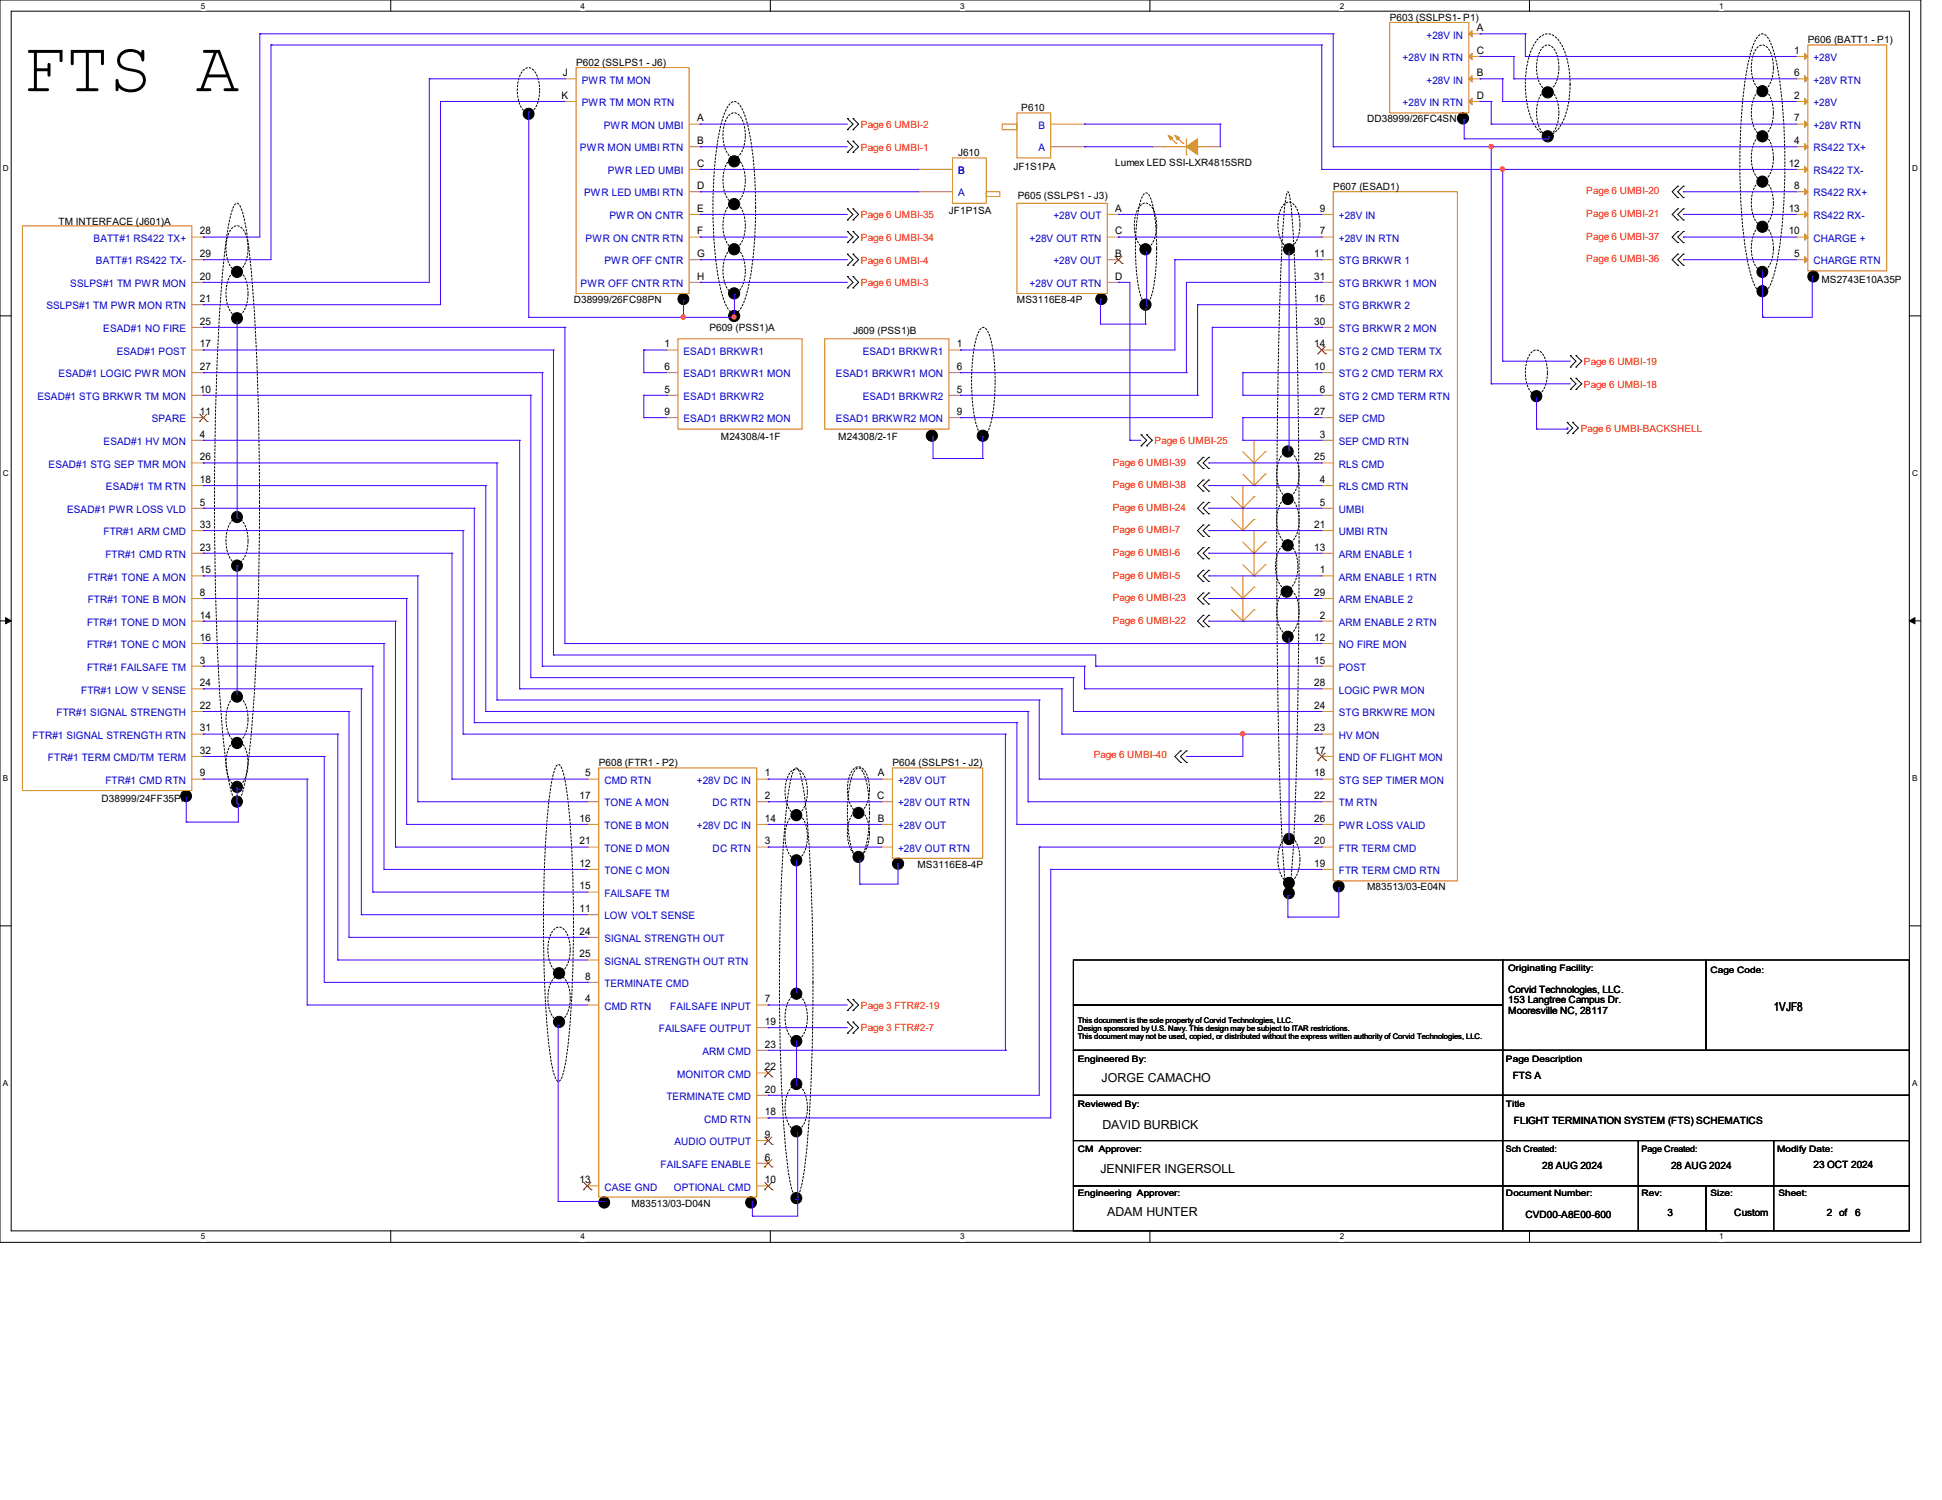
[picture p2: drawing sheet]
<svg xmlns="http://www.w3.org/2000/svg" width="279mm" height="216mm" viewBox="0 0 279 216" stroke-linecap="round" stroke-linejoin="round" font-family="sans-serif">
<defs><g id="words">
<text font-size="10.4" x="3.2" y="13.1">FTS A</text>
<g font-size="1.8">
<text x="255.2" y="145.5">1VJF8</text>
<text x="158.5" y="155.7">JORGE CAMACHO</text>
<text x="158.6" y="162.5">DAVID BURBICK</text>
<text x="158.3" y="168.9">JENNIFER INGERSOLL</text>
<text x="159.3" y="175">ADAM HUNTER</text>
</g>
<g font-size="1.5" fill="#00c">
<text x="205.2" y="5.5">+28V IN</text>
<text x="201.8" y="8.8">+28V IN RTN</text>
<text x="260.9" y="8.8">+28V</text>
<text x="83.7" y="12">PWR TM MON</text>
<text x="83.7" y="15.3">PWR TM MON RTN</text>
<text x="201.8" y="15.3">+28V IN RTN</text>
<text x="205.2" y="12">+28V IN</text>
<text x="260.9" y="15.3">+28V</text>
<text x="260.9" y="12">+28V RTN</text>
<text x="83.4" y="21.8">PWR MON UMBI RTN</text>
<text x="86.9" y="18.5">PWR MON UMBI</text>
<text x="149.4" y="18.5">B</text>
<text x="149.4" y="21.8">A</text>
<text x="260.9" y="18.5">+28V RTN</text>
<text x="260.9" y="21.8">RS422 TX+</text>
<text x="84" y="28.3">PWR LED UMBI RTN</text>
<text x="87.5" y="25.1">PWR LED UMBI</text>
<text x="137.8" y="25.1">B</text>
<text x="137.8" y="28.3">A</text>
<text x="260.9" y="25.1">RS422 TX-</text>
<text x="260.9" y="28.3">RS422 RX+</text>
<text x="13.5" y="34.8">BATT#1 RS422 TX+</text>
<text x="84.2" y="34.8">PWR ON CNTR RTN</text>
<text x="87.7" y="31.5">PWR ON CNTR</text>
<text x="148.1" y="34.8">+28V OUT RTN</text>
<text x="151.6" y="31.5">+28V OUT</text>
<text x="192.6" y="31.5">+28V IN</text>
<text x="192.6" y="34.8">+28V IN RTN</text>
<text x="260.9" y="31.5">RS422 RX-</text>
<text x="260.9" y="34.8">CHARGE +</text>
<text x="10.1" y="41.3">SSLPS#1 TM PWR MON</text>
<text x="13.8" y="38.1">BATT#1 RS422 TX-</text>
<text x="83.5" y="41.3">PWR OFF CNTR RTN</text>
<text x="87" y="38.1">PWR OFF CNTR</text>
<text x="148.1" y="41.3">+28V OUT RTN</text>
<text x="151.6" y="38.1">+28V OUT</text>
<text x="192.6" y="38.1">STG BRKWR 1</text>
<text x="192.6" y="41.3">STG BRKWR 1 MON</text>
<text x="260.9" y="38.1">CHARGE RTN</text>
<text x="6.7" y="44.5">SSLPS#1 TM PWR MON RTN</text>
<text x="14.9" y="47.8">ESAD#1 NO FIRE</text>
<text x="192.6" y="44.5">STG BRKWR 2</text>
<text x="192.6" y="47.8">STG BRKWR 2 MON</text>
<text x="16.8" y="51.1">ESAD#1 POST</text>
<text x="98.3" y="51.1">ESAD1 BRKWR1</text>
<text x="124.1" y="51.1">ESAD1 BRKWR1</text>
<text x="192.6" y="51.1">STG 2 CMD TERM TX</text>
<text x="5.4" y="57.6">ESAD#1 STG BRKWR TM MON</text>
<text x="8.4" y="54.3">ESAD#1 LOGIC PWR MON</text>
<text x="98.3" y="54.3">ESAD1 BRKWR1 MON</text>
<text x="98.3" y="57.6">ESAD1 BRKWR2</text>
<text x="120.3" y="54.3">ESAD1 BRKWR1 MON</text>
<text x="124.1" y="57.6">ESAD1 BRKWR2</text>
<text x="192.6" y="54.3">STG 2 CMD TERM RX</text>
<text x="192.6" y="57.6">STG 2 CMD TERM RTN</text>
<text x="14.9" y="64.1">ESAD#1 HV MON</text>
<text x="21.8" y="60.8">SPARE</text>
<text x="98.3" y="60.8">ESAD1 BRKWR2 MON</text>
<text x="120.3" y="60.8">ESAD1 BRKWR2 MON</text>
<text x="192.6" y="60.8">SEP CMD</text>
<text x="192.6" y="64.1">SEP CMD RTN</text>
<text x="7" y="67.3">ESAD#1 STG SEP TMR MON</text>
<text x="15.2" y="70.6">ESAD#1 TM RTN</text>
<text x="192.6" y="67.3">RLS CMD</text>
<text x="192.6" y="70.6">RLS CMD RTN</text>
<text x="9.7" y="73.8">ESAD#1 PWR LOSS VLD</text>
<text x="14.9" y="77">FTR#1 ARM CMD</text>
<text x="192.6" y="73.8">UMBI</text>
<text x="192.6" y="77">UMBI RTN</text>
<text x="12.6" y="83.6">FTR#1 TONE A MON</text>
<text x="15.2" y="80.3">FTR#1 CMD RTN</text>
<text x="192.6" y="80.3">ARM ENABLE 1</text>
<text x="192.6" y="83.6">ARM ENABLE 1 RTN</text>
<text x="12.6" y="86.8">FTR#1 TONE B MON</text>
<text x="192.6" y="86.8">ARM ENABLE 2</text>
<text x="12.5" y="93.3">FTR#1 TONE C MON</text>
<text x="12.5" y="90.1">FTR#1 TONE D MON</text>
<text x="192.6" y="90.1">ARM ENABLE 2 RTN</text>
<text x="192.6" y="93.3">NO FIRE MON</text>
<text x="11.7" y="99.8">FTR#1 LOW V SENSE</text>
<text x="12.5" y="96.6">FTR#1 FAILSAFE TM</text>
<text x="192.6" y="96.6">POST</text>
<text x="192.6" y="99.8">LOGIC PWR MON</text>
<text x="4.7" y="106.3">FTR#1 SIGNAL STRENGTH RTN</text>
<text x="8.1" y="103.1">FTR#1 SIGNAL STRENGTH</text>
<text x="192.6" y="103.1">STG BRKWRE MON</text>
<text x="192.6" y="106.3">HV MON</text>
<text x="6.9" y="109.6">FTR#1 TERM CMD/TM TERM</text>
<text x="15.2" y="112.8">FTR#1 CMD RTN</text>
<text x="87" y="112.8">CMD RTN</text>
<text x="100.2" y="112.8">+28V DC IN</text>
<text x="129.2" y="112.8">+28V OUT</text>
<text x="192.6" y="112.8">STG SEP TIMER MON</text>
<text x="192.6" y="109.6">END OF FLIGHT MON</text>
<text x="87" y="119.3">TONE B MON</text>
<text x="87" y="116.1">TONE A MON</text>
<text x="100.2" y="119.3">+28V DC IN</text>
<text x="102.5" y="116.1">DC RTN</text>
<text x="129.2" y="119.3">+28V OUT</text>
<text x="129.2" y="116.1">+28V OUT RTN</text>
<text x="192.6" y="116.1">TM RTN</text>
<text x="192.6" y="119.3">PWR LOSS VALID</text>
<text x="87" y="125.8">TONE C MON</text>
<text x="87" y="122.6">TONE D MON</text>
<text x="102.5" y="122.6">DC RTN</text>
<text x="129.2" y="122.6">+28V OUT RTN</text>
<text x="192.6" y="122.6">FTR TERM CMD</text>
<text x="192.6" y="125.8">FTR TERM CMD RTN</text>
<text x="87" y="129.1">FAILSAFE TM</text>
<text x="87" y="132.3">LOW VOLT SENSE</text>
<text x="87" y="135.6">SIGNAL STRENGTH OUT</text>
<text x="87" y="142.1">TERMINATE CMD</text>
<text x="87" y="138.9">SIGNAL STRENGTH OUT RTN</text>
<text x="87" y="145.3">CMD RTN</text>
<text x="94.8" y="148.6">FAILSAFE OUTPUT</text>
<text x="96.4" y="145.3">FAILSAFE INPUT</text>
<text x="97.4" y="155.1">MONITOR CMD</text>
<text x="101.1" y="151.9">ARM CMD</text>
<text x="95.9" y="158.3">TERMINATE CMD</text>
<text x="101.3" y="161.6">CMD RTN</text>
<text x="97" y="164.8">AUDIO OUTPUT</text>
<text x="87" y="171.4">CASE GND</text>
<text x="95" y="168.1">FAILSAFE ENABLE</text>
<text x="96.9" y="171.4">OPTIONAL CMD</text>
</g>
<g font-size="1.5">
<text x="212.5" y="4.5">A</text>
<text x="81" y="11">J</text>
<text x="212.5" y="11">B</text>
<text x="212.5" y="7.7">C</text>
<text x="258.1" y="7.7">1</text>
<text x="258.1" y="11">6</text>
<text x="80.8" y="14.2">K</text>
<text x="100.3" y="17.5">A</text>
<text x="212.5" y="14.2">D</text>
<text x="258.1" y="14.2">2</text>
<text x="258.1" y="17.5">7</text>
<text x="100.3" y="20.7">B</text>
<text x="258.1" y="20.7">4</text>
<text x="100.3" y="24">C</text>
<text x="100.3" y="27.2">D</text>
<text x="257.3" y="24">12</text>
<text x="258.1" y="27.2">8</text>
<text x="28.7" y="33.7">28</text>
<text x="100.3" y="30.5">E</text>
<text x="100.3" y="33.7">F</text>
<text x="160.4" y="30.5">A</text>
<text x="160.4" y="33.7">C</text>
<text x="189.9" y="30.5">9</text>
<text x="189.9" y="33.7">7</text>
<text x="257.3" y="30.5">13</text>
<text x="257.3" y="33.7">10</text>
<text x="28.7" y="37">29</text>
<text x="28.7" y="40.3">20</text>
<text x="100.3" y="37">G</text>
<text x="100.3" y="40.3">H</text>
<text x="160.4" y="37">B</text>
<text x="160.4" y="40.3">D</text>
<text x="189.1" y="37">11</text>
<text x="189.1" y="40.3">31</text>
<text x="258.1" y="37">5</text>
<text x="28.7" y="46.7">25</text>
<text x="28.7" y="43.5">21</text>
<text x="189.1" y="43.5">16</text>
<text x="189.1" y="46.7">30</text>
<text x="28.7" y="53.3">27</text>
<text x="28.7" y="50">17</text>
<text x="95.6" y="50">1</text>
<text x="95.6" y="53.3">6</text>
<text x="137.7" y="50">1</text>
<text x="137.7" y="53.3">6</text>
<text x="189.1" y="50">14</text>
<text x="189.1" y="53.3">10</text>
<text x="28.7" y="59.7">11</text>
<text x="28.7" y="56.5">10</text>
<text x="95.6" y="56.5">5</text>
<text x="95.6" y="59.7">9</text>
<text x="137.7" y="56.5">5</text>
<text x="137.7" y="59.7">9</text>
<text x="189.1" y="59.7">27</text>
<text x="189.9" y="56.5">6</text>
<text x="28.7" y="63">4</text>
<text x="189.9" y="63">3</text>
<text x="28.7" y="66.3">26</text>
<text x="28.7" y="69.5">18</text>
<text x="189.1" y="66.3">25</text>
<text x="189.9" y="69.5">4</text>
<text x="28.7" y="72.8">5</text>
<text x="28.7" y="76">33</text>
<text x="189.1" y="76">21</text>
<text x="189.9" y="72.8">5</text>
<text x="28.7" y="79.2">23</text>
<text x="28.7" y="82.5">15</text>
<text x="189.1" y="79.2">13</text>
<text x="189.9" y="82.5">1</text>
<text x="28.7" y="85.8">8</text>
<text x="28.7" y="89">14</text>
<text x="189.1" y="85.8">29</text>
<text x="189.9" y="89">2</text>
<text x="28.7" y="95.5">3</text>
<text x="28.7" y="92.2">16</text>
<text x="189.1" y="92.2">12</text>
<text x="189.1" y="95.5">15</text>
<text x="28.7" y="98.8">24</text>
<text x="189.1" y="98.8">28</text>
<text x="28.7" y="102">22</text>
<text x="28.7" y="105.3">31</text>
<text x="189.1" y="102">24</text>
<text x="189.1" y="105.3">23</text>
<text x="28.7" y="111.8">9</text>
<text x="28.7" y="108.5">32</text>
<text x="84.2" y="111.8">5</text>
<text x="110" y="111.8">1</text>
<text x="126.3" y="111.8">A</text>
<text x="189.1" y="111.8">18</text>
<text x="189.1" y="108.5">17</text>
<text x="83.4" y="118.3">16</text>
<text x="83.4" y="115">17</text>
<text x="110" y="115">2</text>
<text x="110" y="118.3">14</text>
<text x="126.2" y="115">C</text>
<text x="126.3" y="118.3">B</text>
<text x="189.1" y="115">22</text>
<text x="189.1" y="118.3">26</text>
<text x="83.4" y="124.8">12</text>
<text x="83.4" y="121.5">21</text>
<text x="110" y="121.5">3</text>
<text x="126.2" y="121.5">D</text>
<text x="189.1" y="121.5">20</text>
<text x="189.1" y="124.8">19</text>
<text x="83.4" y="131.3">11</text>
<text x="83.4" y="128">15</text>
<text x="83.4" y="134.5">24</text>
<text x="83.4" y="137.8">25</text>
<text x="84.2" y="141">8</text>
<text x="84.2" y="144.3">4</text>
<text x="110" y="144.3">7</text>
<text x="110" y="147.5">19</text>
<text x="110" y="154.1">22</text>
<text x="110" y="150.8">23</text>
<text x="110" y="160.5">18</text>
<text x="110" y="157.3">20</text>
<text x="110" y="167">6</text>
<text x="110" y="163.8">9</text>
<text x="83.4" y="170.3">13</text>
<text x="110" y="170.3">10</text>
</g>
<g font-size="1.4">
<text x="199.9" y="3">P603 (SSLPS1- P1)</text>
<text x="82.9" y="9.5">P602 (SSLPS1 - J6)</text>
<text x="260.1" y="6.2">P606 (BATT1 - P1)</text>
<text x="146.9" y="16">P610</text>
<text x="196.7" y="17.6">DD38999/26FC4SN</text>
<text x="137.8" y="22.5">J610</text>
<text x="160.4" y="23.9">Lumex LED SSI-LXR4815SRD</text>
<text x="145.8" y="24.4">JF1S1PA</text>
<text x="146.4" y="28.7">P605 (SSLPS1 - J3)</text>
<text x="191.8" y="27.3">P607 (ESAD1)</text>
<text x="8.4" y="32.4">TM INTERFACE (J601)A</text>
<text x="136.5" y="30.8">JF1P1SA</text>
<text x="262" y="40.7">MS2743E10A35P</text>
<text x="82.6" y="43.6">D38999/26FC98PN</text>
<text x="102.1" y="47.7">P609 (PSS1)A</text>
<text x="146.3" y="43.6">MS3116E8-4P</text>
<text x="122.7" y="48">J609 (PSS1)B</text>
<text x="103.7" y="63.3">M24308/4-1F</text>
<text x="120.6" y="63.3">M24308/2-1F</text>
<text x="86.1" y="110.2">P608 (FTR1 - P2)</text>
<text x="128.4" y="110.2">P604 (SSLPS1 - J2)</text>
<text x="14.6" y="115.4">D38999/24FF35PN</text>
<text x="132" y="124.9">MS3116E8-4P</text>
<text x="196.7" y="128.1">M83513/03-E04N</text>
<text x="217" y="142.9">Corvid Technologies, LLC.</text>
<text x="217" y="144.4">153 Langtree Campus Dr.</text>
<text x="217" y="145.9">Mooresville NC, 28117</text>
<text x="217.6" y="155.3">FTS A</text>
<text x="217.8" y="161.8">FLIGHT TERMINATION SYSTEM (FTS) SCHEMATICS</text>
<text x="90.8" y="173.7">M83513/03-D04N</text>
<text x="221.9" y="168.3">28 AUG 2024</text>
<text x="240.4" y="168.3">28 AUG 2024</text>
<text x="260.9" y="168.1">23 OCT 2024</text>
<text x="219.5" y="175.3">CVD00-A8E00-600</text>
<text x="239.9" y="175">3</text>
<text x="249.5" y="175">Custom</text>
<text x="262.8" y="175">2 of</text>
<text x="266.9" y="175">6</text>
</g>
<g font-size="1.4" fill="#f00">
<text x="123.9" y="18.4">Page 6 UMBI-2</text>
<text x="123.9" y="21.7">Page 6 UMBI-1</text>
<text x="228.2" y="28">Page 6 UMBI-20</text>
<text x="123.9" y="31.4">Page 6 UMBI-35</text>
<text x="123.9" y="34.7">Page 6 UMBI-34</text>
<text x="228.2" y="31.2">Page 6 UMBI-21</text>
<text x="228.2" y="34.5">Page 6 UMBI-37</text>
<text x="123.9" y="37.9">Page 6 UMBI-4</text>
<text x="123.9" y="41.1">Page 6 UMBI-3</text>
<text x="228.2" y="37.8">Page 6 UMBI-36</text>
<text x="227.9" y="52.5">Page 6 UMBI-19</text>
<text x="227.9" y="55.8">Page 6 UMBI-18</text>
<text x="166.1" y="63.9">Page 6 UMBI-25</text>
<text x="227.4" y="62.1">Page 6 UMBI-BACKSHELL</text>
<text x="160.1" y="67">Page 6 UMBI-39</text>
<text x="160.1" y="70.3">Page 6 UMBI-38</text>
<text x="160.1" y="73.5">Page 6 UMBI-24</text>
<text x="160.1" y="76.8">Page 6 UMBI-7</text>
<text x="160.1" y="80">Page 6 UMBI-6</text>
<text x="160.1" y="83.3">Page 6 UMBI-5</text>
<text x="160.1" y="86.5">Page 6 UMBI-23</text>
<text x="160.1" y="89.8">Page 6 UMBI-22</text>
<text x="157.4" y="109.1">Page 6 UMBI-40</text>
<text x="123.9" y="145.2">Page 3 FTR#2-19</text>
<text x="123.9" y="148.5">Page 3 FTR#2-7</text>
</g>
<g font-size="1.3">
<text x="217" y="139.8">Originating Facility:</text>
<text x="246.1" y="140">Cage Code:</text>
<text x="155.1" y="152.8">Engineered By:</text>
<text x="216.7" y="152.8">Page Description</text>
<text x="155.1" y="159.3">Reviewed By:</text>
<text x="216.7" y="159.3">Title</text>
<text x="155.1" y="165.9">CM Approver:</text>
<text x="216.7" y="165.9">Sch Created:</text>
<text x="236.2" y="165.9">Page Created:</text>
<text x="255.7" y="165.9">Modify Date:</text>
<text x="155.1" y="172.2">Engineering Approver:</text>
<text x="216.7" y="172.2">Document Number:</text>
<text x="236.2" y="172.2">Rev:</text>
<text x="246.1" y="172.2">Size:</text>
<text x="255.9" y="172.2">Sheet:</text>
</g>
<g font-size="1.2">
<text x="28.9" y="1.2">5</text>
<text x="83.5" y="1.2">4</text>
<text x="138.1" y="1.2">3</text>
<text x="192.7" y="1.2">2</text>
<text x="247.4" y="1.2">1</text>
<text x=".4" y="24.6">D</text>
<text x="275.1" y="24.6">D</text>
<text x=".4" y="68.5">C</text>
<text x="275.1" y="68.5">C</text>
<text x=".4" y="112.4">B</text>
<text x="275.1" y="112.4">B</text>
<text x=".4" y="156.3">A</text>
<text x="275.1" y="156.3">A</text>
<text x="28.9" y="178.4">5</text>
<text x="83.5" y="178.4">4</text>
<text x="138.1" y="178.4">3</text>
<text x="192.7" y="178.4">2</text>
<text x="247.4" y="178.4">1</text>
</g>
<g font-size="1.1">
<text x="155.1" y="147.2">This document is the sole property of Corvid Technologies, LLC.</text>
<text x="155.1" y="148.3">Design sponsored by U.S. Navy. This design may be subject to ITAR restrictions.</text>
<text x="155.1" y="149.5">This document may not be used, copied, or distributed without the express written authority of Corvid Technologies, LLC.</text>
</g>
</g></defs>
<path d="M0 0h276.4v178.8h-276.4zM1.6 1.6h273.1v175.6h-273.1z" fill="none" stroke="#000" stroke-width=".14"/>
<g fill="#fff">
<path d="M28.9 .2h.6v1.3h-.6z"/>
<path d="M28.9 177.3h.6v1.3h-.6z"/>
</g>
<path d="M56.2 0v1.6M56.2 177.2v1.6" fill="none" stroke="#000" stroke-width=".14"/>
<g fill="#fff">
<path d="M83.5 .2h.6v1.3h-.6z"/>
<path d="M83.5 177.3h.6v1.3h-.6z"/>
</g>
<path d="M110.8 0v1.6M110.8 177.2v1.6" fill="none" stroke="#000" stroke-width=".14"/>
<g fill="#fff">
<path d="M138.1 .2h.6v1.3h-.6z"/>
<path d="M138.1 177.3h.6v1.3h-.6z"/>
</g>
<path d="M165.4 0v1.6M165.4 177.2v1.6" fill="none" stroke="#000" stroke-width=".14"/>
<g fill="#fff">
<path d="M192.7 .2h.6v1.3h-.6z"/>
<path d="M192.7 177.3h.6v1.3h-.6z"/>
</g>
<path d="M220 0v1.6M220 177.2v1.6" fill="none" stroke="#000" stroke-width=".14"/>
<g fill="#fff">
<path d="M247.4 .2h.5v1.3h-.5z"/>
<path d="M247.4 177.3h.5v1.3h-.5z"/>
<path d="M.4 23.5h.8v1.3h-.8z"/>
<path d="M275.1 23.5h.8v1.3h-.8z"/>
<path d="M.4 67.4h.8v1.3h-.8z"/>
<path d="M275.1 67.4h.8v1.3h-.8z"/>
</g>
<path d="M0 45.5h1.6M274.7 45.5h1.6" fill="none" stroke="#000" stroke-width=".14"/>
<g fill="#fff">
<path d="M.4 111.3h.7v1.3h-.7z"/>
<path d="M275.1 111.3h.7v1.3h-.7z"/>
</g>
<path d="M0 89.4h1.6M274.7 89.4h1.6" fill="none" stroke="#000" stroke-width=".14"/>
<path d="M.8 88.9l.8 .5-.8 .4zM274.7 89.4l.8-.5v.9z" fill="#000" stroke="#000" stroke-width=".14"/>
<g fill="#fff">
<path d="M.4 155.2h.7v1.3h-.7z"/>
<path d="M275.1 155.2h.7v1.3h-.7z"/>
</g>
<g fill="none" stroke="#000" stroke-width=".14">
<path d="M121.9 17.1h.1M121.9 18.7h.1M121.9 17.1l.8 .8-.8 .8M122.7 17.1h.1M122.7 18.7h.1M122.7 17.1l.8 .8-.8 .8M121.9 20.3h.1M121.9 21.9h.1M121.9 30.1h.1M121.9 31.7h.1M121.9 33.3h.1M121.9 34.9h.1"/>
<path d="M121.9 36.6h.1M121.9 38.2h.1M121.9 39.8h.1M121.9 20.3l.8 .8-.8 .8M121.9 30.1l.8 .8-.8 .8M121.9 33.3l.8 .8-.8 .8M121.9 36.6l.8 .8-.8 .8M121.9 39.8l.8 .8-.8 .8M122.7 20.3h.1M122.7 21.9h.1M122.7 30.1h.1M122.7 31.7h.1"/>
<path d="M122.7 33.3h.1M122.7 34.9h.1M122.7 36.6h.1M122.7 38.2h.1M122.7 39.8h.1M122.7 20.3l.8 .8-.8 .8M122.7 30.1l.8 .8-.8 .8M122.7 33.3l.8 .8-.8 .8M122.7 36.6l.8 .8-.8 .8M122.7 39.8l.8 .8-.8 .8M241.4 26.8h.1M241.4 28.4h.1"/>
<path d="M241.4 30.1h.1M241.4 31.7h.1M241.4 33.3h.1M241.4 34.9h.1M241.4 36.6h.1M241.4 38.2h.1M241.4 26.8l-.8 .8 .8 .8M241.4 30.1l-.8 .8 .8 .8M241.4 33.3l-.8 .8 .8 .8M241.4 36.6l-.8 .8 .8 .8M242.2 26.8h.1M242.2 28.4h.1"/>
<path d="M242.2 30.1h.1M242.2 31.7h.1M242.2 33.3h.1M242.2 34.9h.1M242.2 36.6h.1M242.2 38.2h.1M242.2 26.8l-.8 .8 .8 .8M242.2 30.1l-.8 .8 .8 .8M242.2 33.3l-.8 .8 .8 .8M242.2 36.6l-.8 .8 .8 .8M121.9 41.4h.1M122.7 41.4h.1"/>
<path d="M225.9 51.2h.1M225.9 52.8h.1M225.9 54.4h.1M225.9 56h.1M225.9 51.2l.8 .8-.8 .8M225.9 54.4l.8 .8-.8 .8M226.7 51.2h.1M226.7 52.8h.1M226.7 54.4h.1M226.7 56h.1M226.7 51.2l.9 .8-.9 .8M226.7 54.4l.9 .8-.9 .8"/>
<path d="M164.2 62.6h.1M164.2 64.2h.1M164.2 62.6l.8 .8-.8 .8M165 62.6h.1M165 64.2h.1M165 62.6l.8 .8-.8 .8M173.1 65.8h.1M173.1 67.4h.1M173.1 69.1h.1M173.1 70.7h.1M173.1 72.3h.1M173.1 74h.1"/>
<path d="M173.1 75.6h.1M173.1 77.2h.1M173.1 78.8h.1M173.1 65.8l-.8 .8 .8 .8M173.1 69.1l-.8 .8 .8 .8M173.1 72.3l-.8 .9 .8 .8M173.1 75.6l-.8 .8 .8 .8M173.1 78.8l-.8 .8 .8 .8M173.9 65.8h.1M173.9 67.4h.1M173.9 69.1h.1M173.9 70.7h.1"/>
<path d="M173.9 72.3h.1M173.9 74h.1M173.9 75.6h.1M173.9 77.2h.1M173.9 78.8h.1M173.9 65.8l-.8 .8 .8 .8M173.9 69.1l-.8 .8 .8 .8M173.9 72.3l-.8 .9 .8 .8M173.9 75.6l-.8 .8 .8 .8M173.9 78.8l-.8 .8 .8 .8M225.5 60.8h.1M225.5 62.4h.1"/>
<path d="M225.5 60.8l.8 .8-.8 .8M226.3 60.8h.1M226.3 62.4h.1M226.3 60.8l.8 .8-.8 .8M173.1 80.4h.1M173.1 82.1h.1M173.1 83.7h.1M173.1 85.3h.1M173.1 87h.1M173.1 88.6h.1M173.1 90.2h.1M173.1 82.1l-.8 .8 .8 .8"/>
<path d="M173.1 85.3l-.8 .8 .8 .9M173.1 88.6l-.8 .8 .8 .8M173.9 80.4h.1M173.9 82.1h.1M173.9 83.7h.1M173.9 85.3h.1M173.9 87h.1M173.9 88.6h.1M173.9 90.2h.1M173.9 82.1l-.8 .8 .8 .8M173.9 85.3l-.8 .8 .8 .9M173.9 88.6l-.8 .8 .8 .8"/>
<path d="M169.8 108.1h.1M169.8 109.7h.1M169.8 108.1l-.8 .8 .8 .8M170.7 108.1h.1M170.7 109.7h.1M170.7 108.1l-.9 .8 .9 .8M0 133.3h1.6M154.4 138.2h61.8v6.5h-61.8zM216.2 138.2h29.2v13h-29.2zM245.4 138.2h29.3v13h-29.3zM274.7 133.3h1.6M121.9 143.8h.1"/>
<path d="M121.9 145.5h.1M121.9 147.1h.1M121.9 148.7h.1M121.9 143.8l.8 .9-.8 .8M121.9 147.1l.8 .8-.8 .8M122.7 143.8h.1M122.7 145.5h.1M122.7 147.1h.1M122.7 148.7h.1M122.7 143.8l.8 .9-.8 .8M122.7 147.1l.8 .8-.8 .8M154.4 157.6h61.8v6.6h-61.8z"/>
<path d="M154.4 144.7h61.8v6.5h-61.8zM154.4 151.2h61.8v6.4h-61.8zM216.2 157.6h58.5v6.6h-58.5zM216.2 151.2h58.5v6.4h-58.5zM154.4 164.2h61.8v6.5h-61.8zM154.4 170.7h61.8v6.5h-61.8zM216.2 164.2h19.5v6.5h-19.5zM216.2 170.7h19.5v6.5h-19.5zM235.7 164.2h19.5v6.5h-19.5zM235.7 170.7h9.7v6.5h-9.7zM245.4 170.7h9.8v6.5h-9.8zM255.2 164.2h19.5v6.5h-19.5z"/>
<path d="M255.2 170.7h19.5v6.5h-19.5z"/>
</g>
<g fill="none" stroke="#000" stroke-width=".14" stroke-dasharray=".3">
<path d="M75.3 10.1a1.01 1.01 0 0 1 1.7 .3 5.3 5.3 0 0 1-.3 5.5 1.01 1.01 0 0 1-1.7-.4 5.3 5.3 0 0 1 .3-5.4zM104.9 15.1l.4-.4 .3-.1a2.24 2.24 0 0 1 1.5 1.8 40.2 40.2 0 0 1 1.6 11.6 55 55 0 0 1-1.3 14.4 4.8 4.8 0 0 1-1.4 2.6l-.4 .1a2.24 2.24 0 0 1-1.4-1.8 40.2 40.2 0 0 1-1.6-11.5 55 55 0 0 1 1.3-14.5l.6-1.7zM104.9 16.6a1.01 1.01 0 0 1 1.7 .3 5.3 5.3 0 0 1-.3 5.5 1.01 1.01 0 0 1-1.7-.4 5.3 5.3 0 0 1 .3-5.4zM221.2 5.7a1.75 1.75 0 0 1 3 0 11.5 11.5 0 0 1 1.6 7.6 9.6 9.6 0 0 1-1.6 5.3 1.75 1.75 0 0 1-3 0 11.5 11.5 0 0 1-1.7-7.6 9.6 9.6 0 0 1 1.7-5.3zM222 6.8a1.01 1.01 0 0 1 1.7 .4 5.3 5.3 0 0 1-.3 5.4 1.01 1.01 0 0 1-1.7-.4 5.3 5.3 0 0 1 .3-5.4zM222 13.3a1.01 1.01 0 0 1 1.7 .4 5.3 5.3 0 0 1-.3 5.4 1.01 1.01 0 0 1-1.7-.4 5.3 5.3 0 0 1 .3-5.4zM252.9 6.8a.99 .99 0 0 1 1.6 .4 5.4 5.4 0 0 1-.2 5.4 .99 .99 0 0 1-1.7-.4 5.4 5.4 0 0 1 .3-5.4zM252.9 13.3a.99 .99 0 0 1 1.6 .4 5.4 5.4 0 0 1-.2 5.4 .99 .99 0 0 1-1.7-.4 5.4 5.4 0 0 1 .3-5.4zM252.9 19.8a.99 .99 0 0 1 1.6 .4 5.4 5.4 0 0 1-.2 5.4 .99 .99 0 0 1-1.7-.4 5.4 5.4 0 0 1 .3-5.4zM253.2 5l.4-.1 .3 .1a5.3 5.3 0 0 1 1.4 2.8 74.9 74.9 0 0 1 1.4 20 49.1 49.1 0 0 1-1.7 12.5l-.7 1.4-.4 .4-.3 .1-.4-.1a5.3 5.3 0 0 1-1.4-2.8 74.9 74.9 0 0 1-1.4-20 49.1 49.1 0 0 1 1.7-12.5l.7-1.4zM33.4 32.8a.99 .99 0 0 1 1.7 .4 5.4 5.4 0 0 1-.3 5.4 .99 .99 0 0 1-1.7-.3 5.4 5.4 0 0 1 .3-5.5zM33.4 39.3a.99 .99 0 0 1 1.7 .4 5.4 5.4 0 0 1-.3 5.4 .99 .99 0 0 1-1.7-.3 5.4 5.4 0 0 1 .3-5.5z"/>
<path d="M33.8 29.4l.3-.1 .3 .1a7.2 7.2 0 0 1 .9 2.9 207.7 207.7 0 0 1 1.9 27 452.2 452.2 0 0 1-1.1 46.6l-.6 5.1a12 12 0 0 1-1.1 4.2l-.3 .2-.3-.2a7.2 7.2 0 0 1-.9-2.9 207.7 207.7 0 0 1-1.9-27 452.2 452.2 0 0 1 1.1-46.6l.6-5.1a12 12 0 0 1 1.1-4.2zM104.9 23.1a1.01 1.01 0 0 1 1.7 .3 5.3 5.3 0 0 1-.3 5.5 1.01 1.01 0 0 1-1.7-.4 5.3 5.3 0 0 1 .3-5.4zM104.9 29.6a1.01 1.01 0 0 1 1.7 .3 5.3 5.3 0 0 1-.3 5.5 1.01 1.01 0 0 1-1.7-.4 5.3 5.3 0 0 1 .3-5.4zM104.9 36.1a1.01 1.01 0 0 1 1.7 .3 5.3 5.3 0 0 1-.3 5.5 1.01 1.01 0 0 1-1.7-.4 5.3 5.3 0 0 1 .3-5.4zM164.1 29.6a1.01 1.01 0 0 1 1.7 .3 5.3 5.3 0 0 1-.3 5.5 1.01 1.01 0 0 1-1.7-.4 5.3 5.3 0 0 1 .3-5.4zM164.6 27.9l.3-.1 .3 .1a5.7 5.7 0 0 1 .9 2.7 32.8 32.8 0 0 1-.4 12l-.5 1-.3 .1-.3-.1a5.7 5.7 0 0 1-.9-2.7 32.8 32.8 0 0 1 .4-12zM184.7 29.4a.99 .99 0 0 1 1.7 .4 5.4 5.4 0 0 1-.3 5.4 .99 .99 0 0 1-1.7-.4 5.4 5.4 0 0 1 .3-5.4zM185.3 27.6a4.1 4.1 0 0 1 .5 2.1 493.8 493.8 0 0 1 1 33.7 1016.4 1016.4 0 0 1-.8 60.3l-.2 2.5a4.1 4.1 0 0 1-.5 2.2 4.1 4.1 0 0 1-.5-2.2 493.8 493.8 0 0 1-1-33.7 1016.4 1016.4 0 0 1 .8-60.2l.2-2.6a4.1 4.1 0 0 1 .5-2.1zM252.9 26.3a.99 .99 0 0 1 1.6 .4 5.4 5.4 0 0 1-.2 5.4 .99 .99 0 0 1-1.7-.3 5.4 5.4 0 0 1 .3-5.5zM252.9 32.8a.99 .99 0 0 1 1.6 .4 5.4 5.4 0 0 1-.2 5.4 .99 .99 0 0 1-1.7-.3 5.4 5.4 0 0 1 .3-5.5zM141.2 47.2l.3-.1 .3 .1a5.1 5.1 0 0 1 1 2.7 28.4 28.4 0 0 1-.5 11.7l-.5 1-.3 .1-.3-.1a5.1 5.1 0 0 1-1-2.7 28.4 28.4 0 0 1 .4-11.7zM220.3 50.7a.99 .99 0 0 1 1.7 .4 5.4 5.4 0 0 1-.3 5.4 .99 .99 0 0 1-1.7-.4 5.4 5.4 0 0 1 .3-5.4z"/>
<path d="M33.4 74.9a.99 .99 0 0 1 1.7 .4 5.4 5.4 0 0 1-.3 5.4 .99 .99 0 0 1-1.7-.3 5.4 5.4 0 0 1 .3-5.5zM184.4 78.6a1.01 1.01 0 0 1 1.7 .4 5.3 5.3 0 0 1-.3 5.5 1.01 1.01 0 0 1-1.7-.4 5.3 5.3 0 0 1 .3-5.5zM184.6 65.3a1.01 1.01 0 0 1 1.7 .4 5.3 5.3 0 0 1-.3 5.5 1.01 1.01 0 0 1-1.7-.4 5.3 5.3 0 0 1 .3-5.5zM184.6 72a1.01 1.01 0 0 1 1.7 .4 5.3 5.3 0 0 1-.3 5.4 1.01 1.01 0 0 1-1.7-.4 5.3 5.3 0 0 1 .3-5.4zM184.6 85.2a1.01 1.01 0 0 1 1.7 .3 5.3 5.3 0 0 1-.3 5.5 1.01 1.01 0 0 1-1.7-.4 5.3 5.3 0 0 1 .3-5.4zM33.4 100.6a.99 .99 0 0 1 1.7 .4 5.4 5.4 0 0 1-.3 5.4 .99 .99 0 0 1-1.7-.4 5.4 5.4 0 0 1 .3-5.4zM33.4 106.9a.99 .99 0 0 1 1.7 .4 5.4 5.4 0 0 1-.3 5.5 .99 .99 0 0 1-1.7-.4 5.4 5.4 0 0 1 .3-5.5zM80.1 110.2l.2-.2 .3 .2a7.6 7.6 0 0 1 .8 2.9 168.1 168.1 0 0 1 1 27 82.2 82.2 0 0 1-1.4 14.4l-.4 1-.3 .2-.2-.2a7.6 7.6 0 0 1-.8-3 168.1 168.1 0 0 1-1-26.9 82.2 82.2 0 0 1 1.4-14.4zM113.8 111a1.01 1.01 0 0 1 1.8 .4 5.3 5.3 0 0 1-.3 5.4 1.01 1.01 0 0 1-1.8-.4 5.3 5.3 0 0 1 .3-5.4zM113.8 117.5a1.01 1.01 0 0 1 1.8 .4 5.3 5.3 0 0 1-.3 5.4 1.01 1.01 0 0 1-1.8-.4 5.3 5.3 0 0 1 .3-5.4zM114.3 110.7l.3-.2 .2 .2a15.3 15.3 0 0 1 1.1 5.5 311.8 311.8 0 0 1 0 50.4l-.1 1.4a12.5 12.5 0 0 1-1 4.1l-.2 .2-.3-.2a15.3 15.3 0 0 1-1.1-5.5 311.8 311.8 0 0 1 0-50.4l.1-1.5a12.5 12.5 0 0 1 1-4zM122.8 110.7a.99 .99 0 0 1 1.7 .4 5.4 5.4 0 0 1-.3 5.4 .99 .99 0 0 1-1.7-.4 5.4 5.4 0 0 1 .3-5.4z"/>
<path d="M122.8 117a.99 .99 0 0 1 1.7 .4 5.4 5.4 0 0 1-.3 5.4 .99 .99 0 0 1-1.7-.3 5.4 5.4 0 0 1 .3-5.5zM123.2 110.6l.3-.1a1.78 1.78 0 0 1 1 1.6 21.1 21.1 0 0 1-.2 10.5l-.5 .8-.3 .1a1.78 1.78 0 0 1-1-1.5 21.1 21.1 0 0 1 .2-10.6zM79.7 133.8a1.01 1.01 0 0 1 1.7 .3 5.3 5.3 0 0 1-.3 5.5 1.01 1.01 0 0 1-1.7-.4 5.3 5.3 0 0 1 .3-5.4zM184.7 120.8a.99 .99 0 0 1 1.7 .4 5.4 5.4 0 0 1-.3 5.4 .99 .99 0 0 1-1.7-.4 5.4 5.4 0 0 1 .3-5.4zM79.7 140.7a1.01 1.01 0 0 1 1.7 .4 5.3 5.3 0 0 1-.3 5.5 1.01 1.01 0 0 1-1.7-.4 5.3 5.3 0 0 1 .3-5.5zM113.8 143.5a1.01 1.01 0 0 1 1.8 .4 5.3 5.3 0 0 1-.3 5.4 1.01 1.01 0 0 1-1.8-.3 5.3 5.3 0 0 1 .3-5.5zM113.8 156.5a1.01 1.01 0 0 1 1.8 .4 5.3 5.3 0 0 1-.3 5.4 1.01 1.01 0 0 1-1.8-.3 5.3 5.3 0 0 1 .3-5.5z"/>
</g>
<g fill="#000" stroke="#000" stroke-width=".14">
<circle cx="76" cy="16.4" r=".79"/>
<circle cx="210.5" cy="17" r=".8"/>
<circle cx="222.7" cy="19.6" r=".8"/>
<circle cx="222.7" cy="13.3" r=".8"/>
<circle cx="253.5" cy="19.6" r=".79"/>
<circle cx="253.5" cy="13.1" r=".79"/>
<circle cx="34.1" cy="39.1" r=".79"/>
<circle cx="105.6" cy="23.2" r=".8"/>
<circle cx="105.6" cy="29.4" r=".8"/>
<circle cx="105.6" cy="35.9" r=".8"/>
<circle cx="164.8" cy="35.9" r=".8"/>
<circle cx="185.4" cy="35.9" r=".79"/>
<circle cx="253.5" cy="39.1" r=".79"/>
<circle cx="253.5" cy="26.1" r=".79"/>
<circle cx="253.5" cy="32.6" r=".79"/>
<circle cx="260.9" cy="39.8" r=".79"/>
<circle cx="34.1" cy="45.8" r=".79"/>
<circle cx="98.3" cy="43" r=".79"/>
<circle cx="105.6" cy="42.2" r=".8"/>
<circle cx="105.6" cy="45.5" r=".8"/>
<circle cx="158.5" cy="43" r=".8"/>
<circle cx="164.8" cy="43.9" r=".8"/>
<circle cx="221" cy="57" r=".79"/>
<circle cx="253.5" cy="41.9" r=".79"/>
<circle cx="34.1" cy="74.4" r=".79"/>
<circle cx="134.1" cy="62.7" r=".8"/>
<circle cx="141.4" cy="62.7" r=".8"/>
<circle cx="185.3" cy="78.5" r=".79"/>
<circle cx="185.3" cy="71.8" r=".79"/>
<circle cx="185.3" cy="65" r=".79"/>
<circle cx="34.1" cy="81.4" r=".79"/>
<circle cx="185.1" cy="85.2" r=".8"/>
<circle cx="185.3" cy="91.6" r=".79"/>
<circle cx="26.8" cy="114.6" r=".79"/>
<circle cx="34.1" cy="106.9" r=".79"/>
<circle cx="34.1" cy="115.4" r=".79"/>
<circle cx="34.1" cy="100.3" r=".79"/>
<circle cx="34.1" cy="113.3" r=".79"/>
<circle cx="114.6" cy="117.3" r=".79"/>
<circle cx="123.5" cy="117" r=".79"/>
<circle cx="114.6" cy="123.8" r=".79"/>
<circle cx="123.5" cy="123.3" r=".79"/>
<circle cx="129.2" cy="124.3" r=".8"/>
<circle cx="185.4" cy="120.7" r=".79"/>
<circle cx="185.4" cy="127.1" r=".79"/>
<circle cx="185.4" cy="128.5" r=".79"/>
<circle cx="192.6" cy="127.6" r=".79"/>
<circle cx="80.4" cy="140.1" r=".8"/>
<circle cx="80.4" cy="147.1" r=".8"/>
<circle cx="114.6" cy="149.8" r=".79"/>
<circle cx="114.6" cy="156" r=".79"/>
<circle cx="114.6" cy="143" r=".79"/>
<circle cx="86.9" cy="173.1" r=".79"/>
<circle cx="108" cy="173.1" r=".79"/>
<circle cx="114.6" cy="172.4" r=".79"/>
<circle cx="114.6" cy="162.8" r=".79"/>
</g>
<g fill="none" stroke="#cc8006" stroke-width=".14">
<path d="M82.9 9.7h16.2v32.5h-16.2zM144.2 17.9h2.1v.8h-2.1zM146.3 16.3h4.9v6.4h-4.9zM168.2 19.6l1 1M169.2 19.6l1 1M170.7 20v2.3M199.9 3.2h11.4v13.1h-11.4zM260.1 6.5h11.3v32.5h-11.3zM3.2 32.5h24.4v81.3h-24.4zM137 22.7h4.9v6.6h-4.9zM141.9 27.6h1.9v.7h-1.9zM146.3 29.3h13v12.9h-13z"/>
<path d="M167.4 21.1h.1M167.4 21.1h3.3M169.2 20.6h.1M170.2 20.6h.1M170.7 22.3h.1M172.3 21.1h.1M172.3 21.1h1.6M191.8 27.6h17.9v99.2h-17.9zM97.5 48.8h17.9v13h-17.9zM118.7 48.8h17.8v13h-17.8zM177.2 71.5l1.6 1.7M177.2 74.8l1.6 1.6"/>
<path d="M178.8 73.2h.1M178.8 76.4h.1M178.8 78l1.6 1.6M178.8 69.9v6.5M178.8 65l1.6 1.6M178.8 68.2l1.6 1.7M180.4 79.6h.1M180.4 66.6h.1M180.4 69.9h.1M180.4 71.5h.1M180.4 74.8h.1M180.4 63.4v6.5"/>
<path d="M180.4 76.4v6.5M180.4 71.5l-1.6 1.7M180.4 74.8l-1.6 1.6M182 78h.1M182 65h.1M182 68.2h.1M182 78l-1.6 1.6M182 65l-1.6 1.6M182 68.2l-1.6 1.7M177.2 84.5l1.6 1.6M177.2 87.8l1.6 1.6M178.8 86.1h.1"/>
<path d="M178.8 89.4h.1M178.8 81.3l1.6 1.6M178.8 82.9v6.5M180.4 82.9h.1M180.4 84.5h.1M180.4 87.8h.1M180.4 84.5l-1.6 1.6M180.4 87.8l-1.6 1.6M182 81.3h.1M182 81.3l-1.6 1.6M86.1 110.5h22.8v61.8h-22.8zM128.4 110.5h13v13h-13z"/>
</g>
<g fill="none" stroke="#a84" stroke-width=".14">
<path d="M81.3 11.3h.1M81.3 14.6h.1M81.3 11.3h1.6M81.3 14.6h1.6M99.1 17.9h1.7M100.8 17.9h.1M151.2 17.9h4.8M156 17.9h.1M211.3 11.3h1.6M211.3 14.6h1.6M211.3 8.1h1.6M211.3 4.9h1.6"/>
<path d="M212.9 4.9h.1M212.9 11.3h.1M212.9 8.1h.1M212.9 14.6h.1M258.4 8.1h.1M258.4 14.6h.1M258.4 11.3h.1M258.4 17.9h.1M258.4 17.9h1.7M258.4 11.3h1.7M258.4 14.6h1.7M258.4 8.1h1.7"/>
<path d="M27.6 34.1h1.7M27.6 37.4h1.7M29.3 34.1h.1M29.3 37.4h.1M99.1 24.4h1.7M99.1 27.6h1.7M99.1 30.9h1.7M99.1 34.1h1.7M99.1 37.4h1.7M99.1 21.1h1.7M100.8 21.1h.1M100.8 24.4h.1"/>
<path d="M100.8 27.6h.1M100.8 30.9h.1M100.8 34.1h.1M100.8 37.4h.1M132.2 24.4h.1M132.2 27.6h.1M132.2 24.4h4.8M132.2 27.6h4.8M151.2 21.1h4.8M156 21.1h.1M159.3 30.9h1.6M159.3 34.1h1.6"/>
<path d="M159.3 37.4h1.6M160.9 30.9h.1M160.9 37.4h.1M160.9 34.1h.1M165.8 21.1h.1M165.8 21.1h1.6M173.9 21.1h1.7M175.6 21.1h.1M190.2 30.9h.1M190.2 34.1h.1M190.2 37.4h.1M190.2 30.9h1.6"/>
<path d="M190.2 34.1h1.6M190.2 37.4h1.6M258.4 21.1h.1M258.4 24.4h.1M258.4 27.6h.1M258.4 30.9h.1M258.4 34.1h.1M258.4 37.4h.1M258.4 24.4h1.7M258.4 27.6h1.7M258.4 30.9h1.7M258.4 34.1h1.7"/>
<path d="M258.4 37.4h1.7M258.4 21.1h1.7M27.6 40.6h1.7M27.6 43.9h1.7M27.6 47.1h1.7M27.6 50.4h1.7M27.6 53.6h1.7M27.6 56.9h1.7M29.3 53.6h.1M29.3 47.1h.1M29.3 50.4h.1M29.3 56.9h.1"/>
<path d="M29.3 40.6h.1M29.3 43.9h.1M95.9 50.4h.1M95.9 53.6h.1M95.9 56.9h.1M95.9 50.4h1.6M95.9 53.6h1.6M95.9 56.9h1.6M99.1 40.6h1.7M100.8 40.6h.1M136.5 50.4h1.7M136.5 53.6h1.7"/>
<path d="M136.5 56.9h1.7M138.2 50.4h.1M138.2 53.6h.1M138.2 56.9h.1M159.3 40.6h1.6M160.9 40.6h.1M190.2 40.6h.1M190.2 43.9h.1M190.2 47.1h.1M190.2 50.4h.1M190.2 53.6h.1M190.2 56.9h.1"/>
<path d="M190.2 40.6h1.6M190.2 43.9h1.6M190.2 47.1h1.6M190.2 50.4h1.6M190.2 53.6h1.6M190.2 56.9h1.6M27.6 60.1h1.7M27.6 63.4h1.7M27.6 66.6h1.7M27.6 69.9h1.7M27.6 73.2h1.7M27.6 76.4h1.7"/>
<path d="M27.6 79.6h1.7M29.3 63.4h.1M29.3 60.1h.1M29.3 73.2h.1M29.3 66.6h.1M29.3 69.9h.1M29.3 79.6h.1M29.3 76.4h.1M95.9 60.1h.1M95.9 60.1h1.6M136.5 60.1h1.7M138.2 60.1h.1"/>
<path d="M190.2 60.1h.1M190.2 63.4h.1M190.2 66.6h.1M190.2 69.9h.1M190.2 73.2h.1M190.2 76.4h.1M190.2 79.6h.1M190.2 60.1h1.6M190.2 63.4h1.6M190.2 66.6h1.6M190.2 69.9h1.6M190.2 73.2h1.6"/>
<path d="M190.2 76.4h1.6M190.2 79.6h1.6M27.6 82.9h1.7M27.6 86.1h1.7M27.6 89.4h1.7M27.6 92.6h1.7M27.6 95.9h1.7M27.6 99.1h1.7M29.3 95.9h.1M29.3 99.1h.1M29.3 82.9h.1M29.3 86.1h.1"/>
<path d="M29.3 92.6h.1M29.3 89.4h.1M190.2 82.9h.1M190.2 86.1h.1M190.2 89.4h.1M190.2 92.6h.1M190.2 95.9h.1M190.2 99.1h.1M190.2 82.9h1.6M190.2 86.1h1.6M190.2 89.4h1.6M190.2 92.6h1.6"/>
<path d="M190.2 95.9h1.6M190.2 99.1h1.6M27.6 102.4h1.7M27.6 105.7h1.7M27.6 112.1h1.7M27.6 108.9h1.7M29.3 112.1h.1M29.3 102.4h.1M29.3 105.7h.1M29.3 108.9h.1M84.5 112.1h.1M84.5 118.7h.1"/>
<path d="M84.5 115.4h.1M84.5 112.1h1.6M84.5 115.4h1.6M84.5 118.7h1.6M108.9 112.1h1.6M108.9 115.4h1.6M108.9 118.7h1.6M110.5 112.1h.1M110.5 115.4h.1M110.5 118.7h.1M126.8 112.1h.1M126.8 118.7h.1"/>
<path d="M126.8 115.4h.1M126.8 112.1h1.6M126.8 115.4h1.6M126.8 118.7h1.6M190.2 102.4h.1M190.2 105.7h.1M190.2 112.1h.1M190.2 108.9h.1M190.2 115.4h.1M190.2 118.7h.1M190.2 102.4h1.6M190.2 105.7h1.6"/>
<path d="M190.2 112.1h1.6M190.2 108.9h1.6M190.2 115.4h1.6M190.2 118.7h1.6M84.5 131.7h.1M84.5 125.1h.1M84.5 128.4h.1M84.5 121.9h.1M84.5 134.9h.1M84.5 138.2h.1M84.5 121.9h1.6M84.5 125.1h1.6"/>
<path d="M84.5 131.7h1.6M84.5 128.4h1.6M84.5 134.9h1.6M84.5 138.2h1.6M108.9 121.9h1.6M110.5 121.9h.1M126.8 121.9h.1M126.8 121.9h1.6M190.2 121.9h.1M190.2 125.1h.1M190.2 121.9h1.6M190.2 125.1h1.6"/>
<path d="M84.5 144.7h.1M84.5 141.4h.1M84.5 144.7h1.6M84.5 141.4h1.6M108.9 144.7h1.6M108.9 147.9h1.6M108.9 157.6h1.6M108.9 154.4h1.6M108.9 151.2h1.6M110.5 144.7h.1M110.5 147.9h.1M110.5 157.6h.1"/>
<path d="M110.5 154.4h.1M110.5 151.2h.1M84.5 170.7h.1M84.5 170.7h1.6M108.9 167.4h1.6M108.9 164.2h1.6M108.9 170.7h1.6M108.9 160.9h1.6M110.5 167.4h.1M110.5 164.2h.1M110.5 170.7h.1M110.5 160.9h.1"/>
</g>
<g fill="none" stroke="#804000" stroke-width=".14">
<path d="M160.4 37.9h.1M160.4 36.9l1.1 1M161.4 36.9l-1 1M161.5 37.9h.1M28.7 59.6l1.1 1.1M29.8 59.6l-1.1 1.1M189.6 50.9h.1M189.7 49.9l1 1M190.7 49.9l-1.1 1M190.7 50.9h.1M28.7 60.7h.1M29.8 60.7h.1"/>
<path d="M189.6 109.4h.1M189.7 108.4l1 1M190.7 108.4l-1.1 1M190.7 109.4h.1M110 155h.1M110 153.9l1.1 1.1M111 153.9l-1 1.1M111.1 155h.1M83.9 171.2h.1M84 170.2l1 1M85 170.2l-1.1 1M85 171.2h.1"/>
<path d="M110 168h.1M110 164.7h.1M110 171.2h.1M110 166.9l1.1 1.1M110 163.7l1.1 1M110 170.2l1.1 1M111 166.9l-1 1.1M111 163.7l-1 1M111 170.2l-1 1M111.1 168h.1M111.1 164.7h.1M111.1 171.2h.1"/>
</g>
<g fill="#a84" stroke="#a84" stroke-width=".14">
<path d="M259.6 7.7l.5 .4-.5 .5z"/>
<path d="M259.6 14.1l.5 .5-.5 .5z"/>
<path d="M259.6 10.9l.5 .4-.5 .5z"/>
<path d="M259.6 17.4l.5 .5-.5 .4z"/>
<path d="M259.6 20.7l.5 .4-.5 .5z"/>
<path d="M259.6 23.9l.5 .5-.5 .4z"/>
<path d="M259.6 27.1l.5 .5-.5 .5z"/>
<path d="M259.6 30.4l.5 .5-.5 .4z"/>
<path d="M259.6 33.7l.5 .4-.5 .5z"/>
<path d="M259.6 36.9l.5 .5-.5 .4z"/>
<path d="M211.3 4.9l.5-.5v.9z"/>
<path d="M211.3 11.3l.5-.4v.9z"/>
<path d="M211.3 8.1l.5-.4v.9z"/>
<path d="M211.3 14.6l.5-.5v1z"/>
</g>
<g fill="#cc8006" stroke="#cc8006" stroke-width=".14">
<path d="M170.7 21.1l1.6-1.1v2.3z" fill-rule="evenodd"/>
<path d="M168.1 19.5l.6 .3-.3 .4z" fill-rule="evenodd"/>
<path d="M169 19.5l.7 .3-.3 .4z" fill-rule="evenodd"/>
</g>
<g fill="none" stroke="#4200ff" stroke-width=".14">
<path d="M37.4 4.9h.1M37.4 4.9h154.4M37.4 4.9v29.2h-8.1M39 6.5h.1M39 6.5v30.9h-9.7M39 6.5h151.2M61.8 11.3h.1M61.8 11.3h19.5M61.8 11.3v29.3h-32.5M63.4 14.6h.1M63.4 14.6v29.3h-34.1M63.4 14.6h17.9"/>
<path d="M76.1 16.1h.1M76.1 16.1v29.6M100.8 17.9h.1M100.8 17.9h21.1M156 17.9h.1M156 17.9h19.6M175.6 17.9h.1M175.6 17.9v3.2M190.2 6.5h.1M190.2 6.5v17.9M191.8 4.9h.1M191.8 4.9v16.2"/>
<path d="M210.7 17.2h.1M210.7 20h.1M210.7 17.2v2.8M212.9 4.9h.1M212.9 8.1h.1M212.9 11.3h.1M212.9 14.6h.1M212.9 4.9h6.6M212.9 8.1h4.9M212.9 11.3h3.3M212.9 14.6h1.6M214.5 14.6h.1"/>
<path d="M214.5 17.9h.1M214.5 14.6v3.3M214.5 17.9h43.9M216.2 11.3h.1M216.2 14.6h.1M216.2 11.3v3.3M216.2 14.6h42.2M217.8 8.1h.1M217.8 11.3h.1M217.8 8.1v3.2M217.8 11.3h40.6M219.5 4.9h.1"/>
<path d="M219.5 8.1h.1M219.5 4.9v3.2M219.5 8.1h38.9M222.8 19.6h.1M222.8 19.6v.4h-12.1M29.3 34.1h.1M29.3 37.4h.1M100.8 21.1h.1M100.8 24.4h.1M100.8 27.6h.1M100.8 30.9h.1M100.8 34.1h.1"/>
<path d="M100.8 37.4h.1M100.8 21.1h21.1M100.8 24.4h31.4M100.8 27.6h31.4M100.8 30.9h21.1M100.8 34.1h21.1M100.8 37.4h21.1M156 21.1h.1M156 21.1h9.8M160.9 30.9h.1M160.9 34.1h.1M160.9 30.9h29.3"/>
<path d="M160.9 34.1h29.3M165 36.2v7.8M169 37.4h.1M169 37.4h21.2M169 37.4v13h-30.8M185.5 36.2v28.7M190.2 24.4h.1M190.2 24.4h68.2M191.8 21.1h.1M191.8 21.1h66.6M214.5 21.1h.1M214.5 21.1v34.1"/>
<path d="M216.2 24.4h.1M216.2 24.4v27.6M242.2 27.6h.1M242.2 30.9h.1M242.2 34.1h.1M242.2 37.4h.1M242.2 27.6h16.2M242.2 30.9h16.2M242.2 34.1h16.2M242.2 37.4h16.2M253.6 39v6.5M260.7 39.8h.1"/>
<path d="M260.7 39.8v5.9h-7.1M29.3 40.6h.1M29.3 43.9h.1M29.3 47.1h.1M29.3 50.4h.1M29.3 53.6h.1M29.3 56.9h.1M29.3 47.1h52M29.3 50.4h50.3M29.3 53.6h48.7M29.3 56.9h47.1M34.1 46.3v28.3"/>
<path d="M76.1 45.7h.1M76.1 45.7h29.7M76.4 56.9h.1M76.4 56.9v40.6M78 53.6h.1M78 53.6v42.3M79.6 50.4h.1M79.6 50.4v43.9M81.3 47.1h.1M81.3 47.1v45.5M92.6 50.4h.1M92.6 53.6h.1"/>
<path d="M92.6 56.9h.1M92.6 50.4h3.3M92.6 50.4v3.2M92.6 56.9v3.2M92.6 53.6h3.3M92.6 56.9h3.3M95.9 56.9h.1M98.3 43.2h.1M98.3 45.7h.1M98.3 43.2v2.5M100.8 40.6h.1M100.8 40.6h21.1"/>
<path d="M105.7 42.4h.1M105.7 45.7h.1M105.7 42.4v3.3M138.2 50.4h.1M138.2 53.6h.1M138.2 56.9h.1M138.2 53.6h32.5M138.2 56.9h34.1M158.3 43.1h.1M158.3 43.1v3.6h6.5M160.9 40.6h.1M160.9 40.6h1.7v22.8"/>
<path d="M164.8 46.7h.1M164.8 44.4h.1M164.8 44.4v2.3M165 44h.1M170.7 53.6h.1M172.3 43.9h.1M172.3 56.9h.1M172.3 43.9h17.9M172.3 43.9v13M174.4 47.1h.1M174.4 47.1h15.8M174.4 47.1v13h-36.2"/>
<path d="M178.8 53.6h.1M178.8 56.9h.1M178.8 53.6h11.4M178.8 53.6v3.3M178.8 56.9h11.4M190.2 40.6h.1M190.2 47.1h.1M190.2 40.6h-19.5v13M214.5 55.2h.1M214.5 55.2h11.4M216.2 52h.1M216.2 52h9.7"/>
<path d="M221.1 57.2v4.6M253.6 45.5h.1M253.6 45.7h.1M29.3 63.4h.1M29.3 66.6h.1M29.3 69.9h.1M29.3 73.2h.1M29.3 79.6h.1M29.3 63.4h45.5M29.3 66.6h42.2M29.3 69.9h40.6M29.3 73.2h38.9"/>
<path d="M29.3 76.4h37.3M29.3 79.6h35.7M34.1 74.6h.1M65 79.6h.1M65 79.6v32.5M66.6 76.4h.1M66.6 76.4v29.3M68.2 73.2h.1M68.2 73.2v30.8M69.9 69.9h.1M69.9 69.9v32.5M71.5 66.6h.1"/>
<path d="M71.5 66.6v34.2M74.8 63.4h.1M74.8 63.4v35.7M92.6 60.1h.1M92.6 60.1h3.3M134.2 66h.1M134.2 62.7v3.3M134.2 66h7.2M138.2 60.1h.1M141.4 66h.1M141.4 62.9h.1M141.4 62.9v3.1"/>
<path d="M162.6 63.4h.1M162.6 63.4h1.6M173.9 66.6h.1M173.9 69.9h.1M173.9 73.2h.1M173.9 76.4h.1M173.9 79.6h.1M173.9 66.6h16.3M173.9 69.9h16.3M173.9 73.2h16.3M173.9 76.4h16.3M173.9 79.6h16.3"/>
<path d="M178.8 60.1h.1M178.8 63.4h.1M178.8 60.1v3.3M178.8 60.1h11.4M178.8 63.4h11.4M185.5 64.9h.1M221.1 61.8h.1M221.1 61.8h4.4M225.5 61.8h.1M225.5 61.6h.1M225.5 61.6v.2M29.3 82.9h.1"/>
<path d="M29.3 86.1h.1M29.3 89.4h.1M29.3 92.6h.1M29.3 95.9h.1M29.3 99.1h.1M29.3 82.9h30.8M29.3 86.1h29.2M29.3 89.4h27.6M29.3 92.6h25.9M29.3 95.9h24.3M29.3 99.1h22.7M34.1 81.4h.1"/>
<path d="M34.1 81.4v18.5M52 99.1h.1M52 99.1v32.6M53.6 95.9h.1M53.6 95.9v32.5M55.2 92.6h.1M55.2 92.6v32.5M56.9 89.4h.1M56.9 89.4v32.5M58.5 86.1h.1M58.5 86.1v32.6M60.1 82.9h.1"/>
<path d="M60.1 82.9v32.5M74.8 99.1h.1M74.8 99.1h78M76.4 97.5h.1M76.4 97.5h78M78 95.9h.1M78 95.9h78M79.6 94.3h.1M79.6 94.3h78v1.6M81.3 92.6h.1M81.3 92.6h108.9M152.8 99.1h.1"/>
<path d="M152.8 99.1v6.6M154.4 97.5h.1M154.4 97.5v4.9M156 95.9h.1M156 99.1h.1M156 95.9v3.2M156 99.1h34.2M157.6 95.9h.1M157.6 95.9h32.6M173.9 82.9h.1M173.9 86.1h.1M173.9 89.4h.1"/>
<path d="M173.9 82.9h16.3M173.9 86.1h16.3M173.9 89.4h16.3M185.5 91.8v29M26.8 114.8h.1M26.8 118.3h.1M26.8 114.8v3.5M29.3 105.7h.1M29.3 112.1h.1M29.3 102.4h.1M29.3 108.9h.1M29.3 102.4h20.9"/>
<path d="M29.3 105.7h19.3M29.3 108.9h17.4M29.3 112.1h14.9M34.1 115.7h.1M34.1 113.3v2.4M34.3 115.7h.1M34.3 115.7v2.6h-7.5M34.3 113.6h.2M34.5 113.6h.1M44.2 112.1h.1M44.2 112.1v32.6M46.7 108.9h.1"/>
<path d="M46.7 108.9v32.5h37.8M48.6 105.7h.1M48.6 105.7v32.5M50.2 102.4h.1M50.2 102.4v32.5M58.5 118.7h.1M58.5 118.7h26M60.1 115.4h.1M60.1 115.4h24.4M65 112.1h.1M65 112.1h19.5M66.6 105.7h.1"/>
<path d="M66.6 105.7h78.1M68.2 104h.1M68.2 104h78.1M69.9 102.4h.1M69.9 102.4h78M71.5 100.8h.1M71.5 100.8h78M110.5 112.1h.1M110.5 115.4h.1M110.5 118.7h.1M110.5 112.1h16.3M110.5 115.4h16.3"/>
<path d="M110.5 118.7h16.3M144.7 105.7h.1M144.7 105.7v45.5M146.3 104h.1M146.3 118.7h.1M146.3 104v14.7M146.3 118.7h43.9M147.9 102.4h.1M147.9 115.4h.1M147.9 102.4v13M147.9 115.4h42.3M149.5 100.8h.1"/>
<path d="M149.5 112.1h.1M149.5 100.8v11.3M149.5 112.1h40.7M152.8 105.7h.1M152.8 105.7h37.4M154.4 102.4h.1M154.4 102.4h35.8M170.7 108.9h.1M178.8 105.7h.1M178.8 105.7v3.2h-8.1M48.6 138.2h.1M48.6 138.2h35.9"/>
<path d="M50.2 134.9h.1M50.2 134.9h34.3M52 131.7h.1M52 131.7h32.5M53.6 128.4h.1M53.6 128.4h30.9M55.2 125.1h.1M55.2 125.1h29.3M56.9 121.9h.1M56.9 121.9h27.6M110.5 121.9h.1M110.5 121.9h16.3"/>
<path d="M114.6 123.9v19M123.7 123.9h.1M123.7 127.3h.1M123.7 123.9v3.4M129.2 124.3h.1M129.2 124.3v3h-5.5M149.5 121.9h.1M149.5 121.9v35.7h-39M149.5 121.9h40.7M151.2 125.1h.1M151.2 125.1h39M151.2 125.1v35.8h-40.7"/>
<path d="M185.3 128.9h.1M185.3 132h.1M185.3 128.9h.3M185.3 128.9v3.1M185.5 120.8h.1M192.6 127.8h.1M192.6 127.8v4.2h-7.3M44.2 144.7h.1M44.2 144.7h40.3M80.3 147.6h.1M80.3 147.6v25.3M84.5 141.4h.1"/>
<path d="M110.5 144.7h.1M110.5 147.9h.1M110.5 157.6h.1M110.5 144.7h11.4M110.5 147.9h11.4M110.5 151.2h34.2M114.6 142.9h.1M114.6 156.2h.1M114.6 149.9v6.3M144.7 151.2h.1M80.3 172.9h.1M80.3 172.9h6.7"/>
<path d="M108.2 172.9h.1M108.2 175h.1M108.2 172.9v2.1M110.5 160.9h.1M114.4 172.6h.1M114.4 172.6h.4M114.8 172.6h.1M114.8 172.3h.1M114.8 163v9.3M114.8 172.6v2.4h-6.6"/>
</g>
<g fill="#f00" stroke="#f00" stroke-width=".14">
<circle cx="214.5" cy="21.1" r=".3"/>
<circle cx="216.2" cy="24.3" r=".3"/>
<circle cx="105.6" cy="45.6" r=".3"/>
<circle cx="98.3" cy="45.6" r=".3"/>
<circle cx="178.8" cy="105.6" r=".3"/>
</g>
<use href="#words"/>
</svg>
